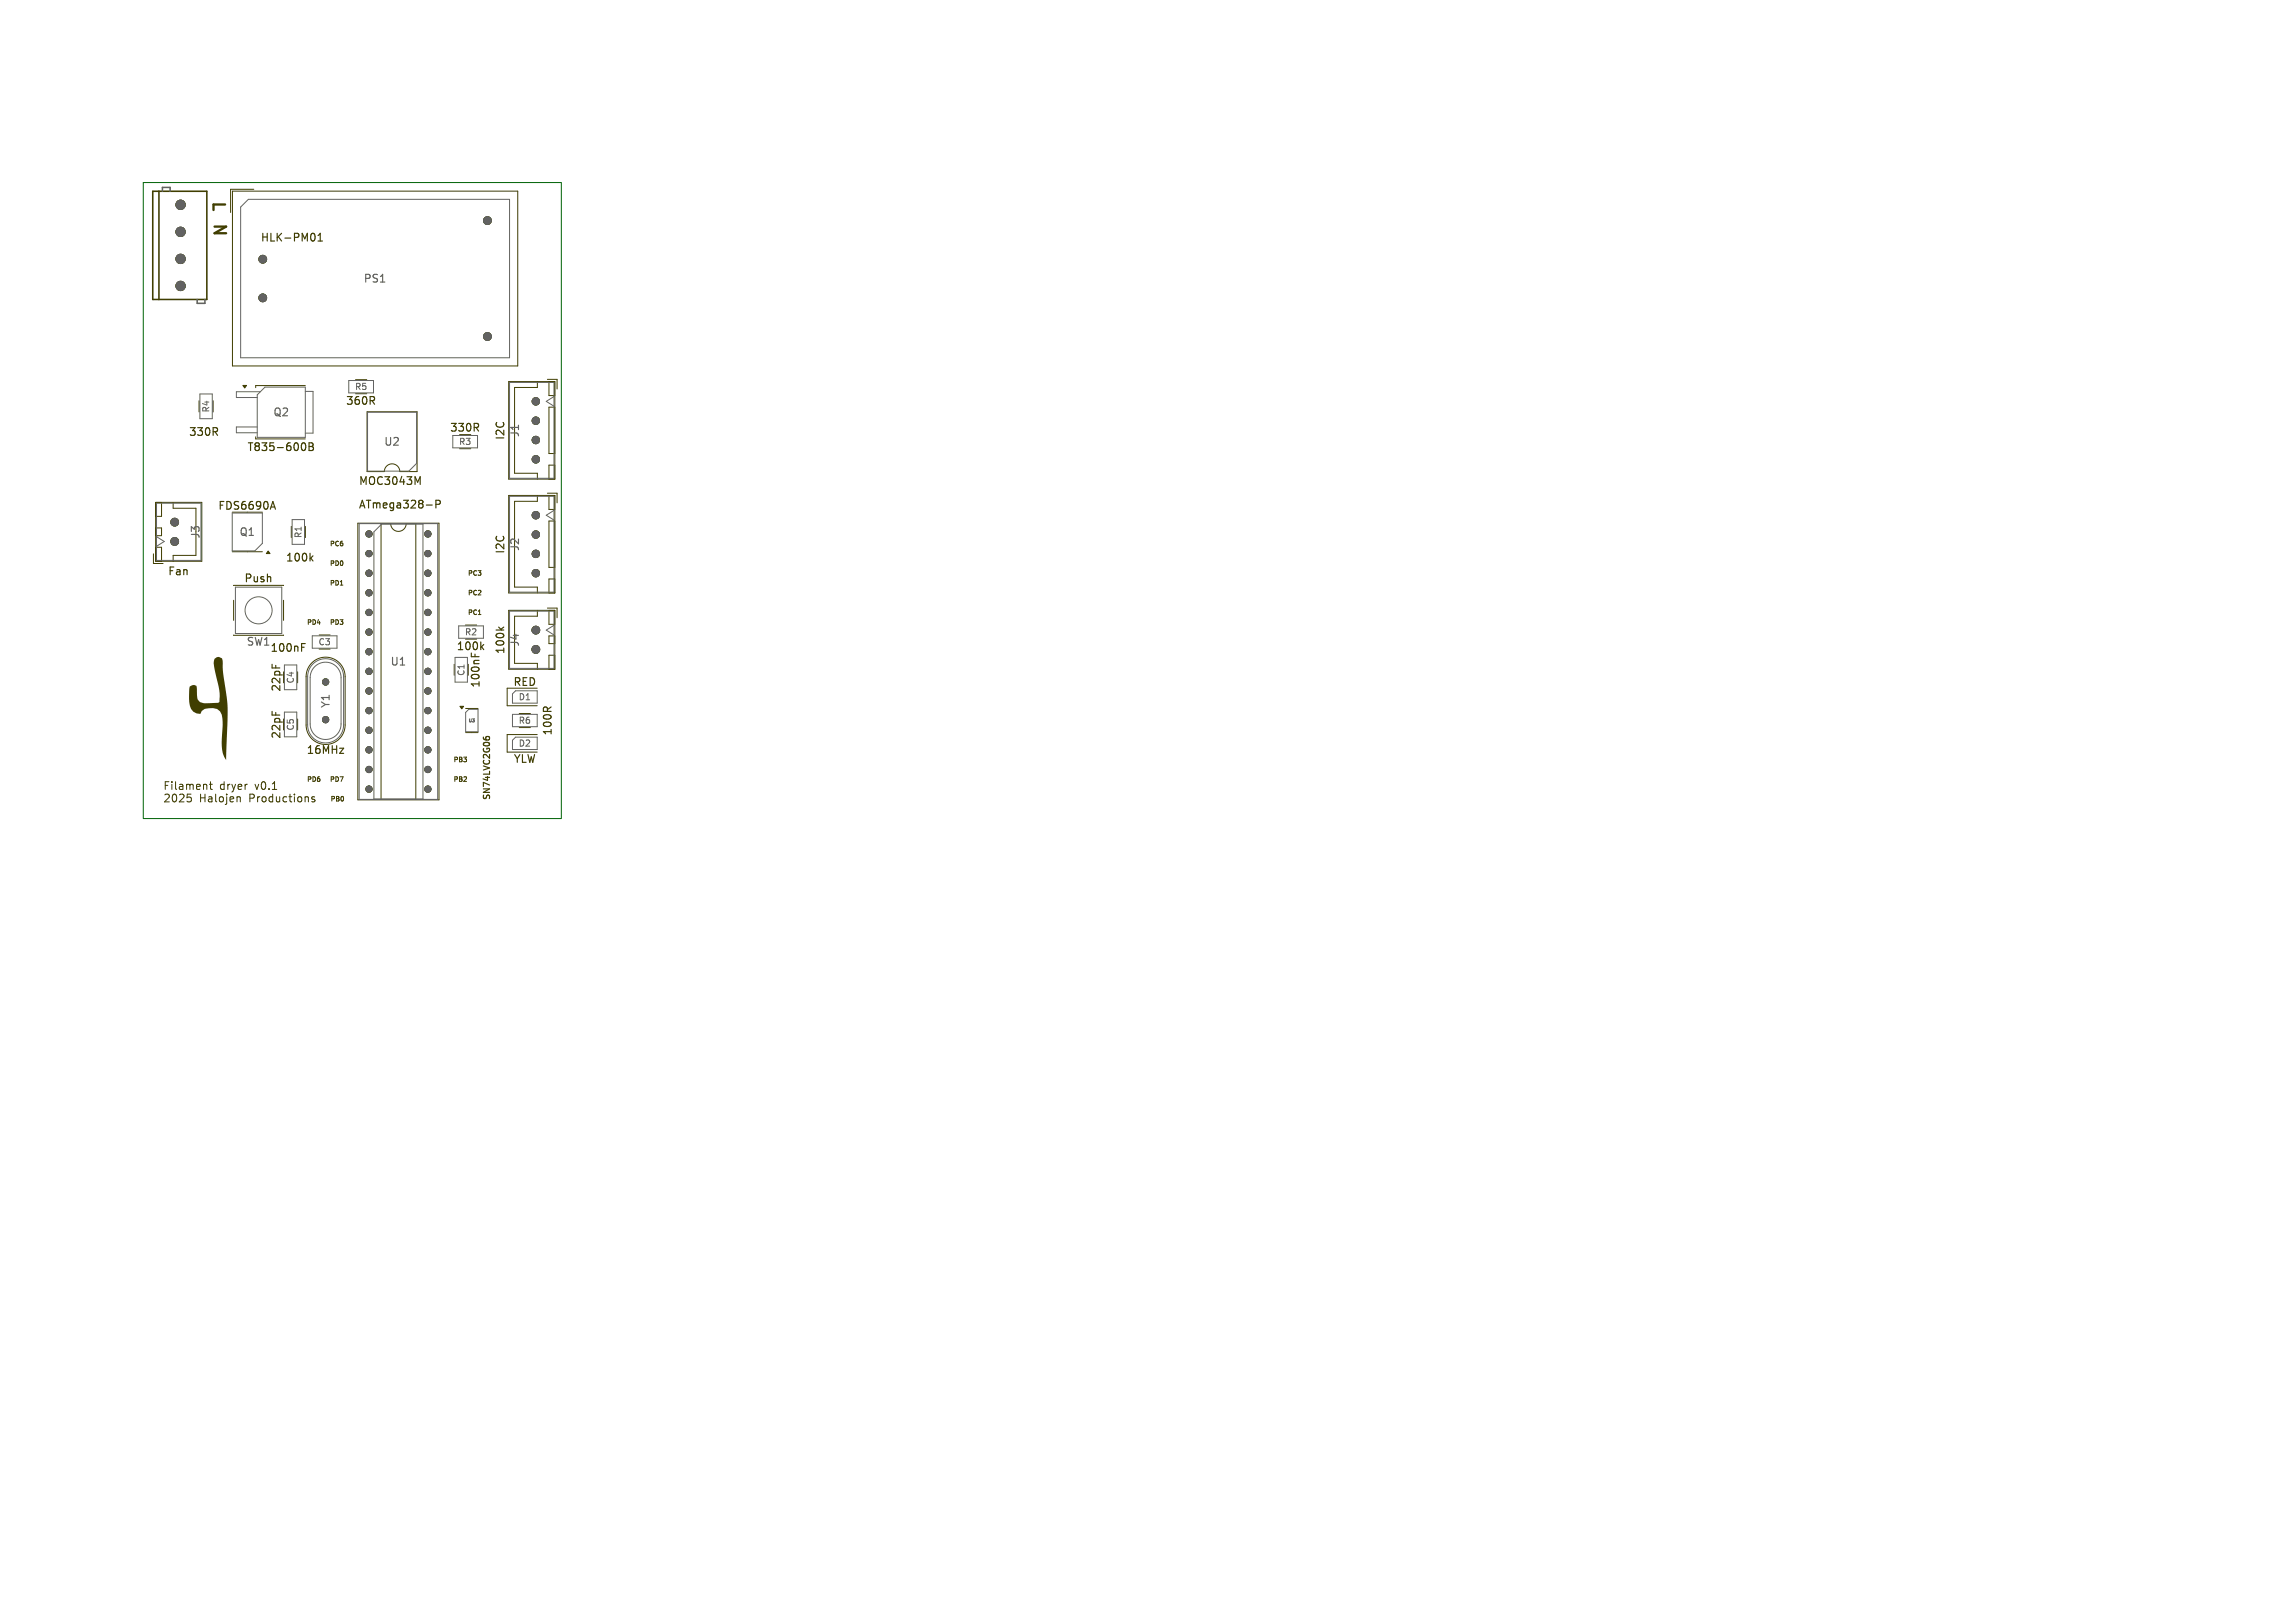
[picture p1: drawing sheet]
<svg xmlns="http://www.w3.org/2000/svg" width="297mm" height="210mm" viewBox="0 0 297 210" stroke-linecap="round" stroke-linejoin="round" font-family="sans-serif">
<defs><g id="words">
<g font-size="2.1" fill="#403e00">
<text x="27.4" y="25.9" transform="rotate(90 27.4 25.9)">L</text>
<text x="29.5" y="30.7" transform="rotate(-90 29.5 30.7)">N</text>
</g>
<g font-size="1.4" fill="#403e00">
<text x="33.6" y="31.5">HLK-PM01</text>
<text x="44.7" y="52.6">360R</text>
<text x="24.4" y="56.6">330R</text>
<text x="31.9" y="58.6">T835-600B</text>
<text x="58.1" y="56.1">330R</text>
<text x="65.5" y="57" transform="rotate(-90 65.5 57)">I2C</text>
<text x="46.3" y="63">MOC3043M</text>
<text x="28.1" y="66.2">FDS6690A</text>
<text x="46.3" y="66">ATmega328-P</text>
<text x="65.5" y="71.8" transform="rotate(-90 65.5 71.8)">I2C</text>
<text x="21.7" y="74.6">Fan</text>
<text x="31.5" y="75.5">Push</text>
<text x="36.9" y="72.9">100k</text>
<text x="34.9" y="84.5">100nF</text>
<text x="36.5" y="89.6" transform="rotate(-90 36.5 89.6)">22pF</text>
<text x="59" y="84.3">100k</text>
<text x="62.3" y="89.1" transform="rotate(-90 62.3 89.1)">100nF</text>
<text x="65.5" y="84.7" transform="rotate(-90 65.5 84.7)">100k</text>
<text x="66.3" y="89">RED</text>
<text x="36.5" y="95.7" transform="rotate(-90 36.5 95.7)">22pF</text>
<text x="71.6" y="95.3" transform="rotate(-90 71.6 95.3)">100R</text>
<text x="39.6" y="97.8">16MHz</text>
<text x="66.4" y="98.9">YLW</text>
<text x="21.1" y="102.3">Filament</text>
<text x="21.1" y="103.9">2025</text>
<text x="25.8" y="103.9">Halojen</text>
<text x="28.4" y="102.3">dryer</text>
<text x="32.2" y="103.9">Productions</text>
<text x="33" y="102.3">v0.1</text>
</g>
<g font-size="1.4" fill="#626262">
<text x="47" y="36.8">PS1</text>
<text x="35.3" y="54.1">Q2</text>
<text x="49.6" y="57.9">U2</text>
<text x="67.4" y="56.7" transform="rotate(-90 67.4 56.7)">J1</text>
<text x="26" y="69.8" transform="rotate(-90 26 69.8)">J3</text>
<text x="30.9" y="69.5">Q1</text>
<text x="67.4" y="71.4" transform="rotate(-90 67.4 71.4)">J2</text>
<text x="31.8" y="83.7">SW1</text>
<text x="67.4" y="83.8" transform="rotate(-90 67.4 83.8)">J4</text>
<text x="50.4" y="86.3">U1</text>
<text x="42.9" y="91.7" transform="rotate(-90 42.9 91.7)">Y1</text>
</g>
<g font-size="1.1" fill="#626262">
<text x="27.3" y="53.5" transform="rotate(-90 27.3 53.5)">R4</text>
<text x="45.9" y="50.6">R5</text>
<text x="59.3" y="57.7">R3</text>
<text x="39.2" y="69.7" transform="rotate(-90 39.2 69.7)">R1</text>
<text x="41.1" y="83.7">C3</text>
<text x="60.1" y="82.4">R2</text>
<text x="38.2" y="88.5" transform="rotate(-90 38.2 88.5)">C4</text>
<text x="60.3" y="87.5" transform="rotate(-90 60.3 87.5)">C1</text>
<text x="38.2" y="94.6" transform="rotate(-90 38.2 94.6)">C5</text>
<text x="67" y="93.8">R6</text>
<text x="67" y="90.8">D1</text>
<text x="67" y="96.8">D2</text>
</g>
<text font-size="1.1" fill="#403e00" x="63.6" y="103.6" transform="rotate(-90 63.6 103.6)">SN74LVC2G06</text>
<g font-size=".8" fill="#403e00">
<text x="42.6" y="70.8">PC6</text>
<text x="42.6" y="75.9">PD1</text>
<text x="42.6" y="73.3">PD0</text>
<text x="60.5" y="77.2">PC2</text>
<text x="60.5" y="74.6">PC3</text>
<text x="39.7" y="81">PD4</text>
<text x="42.6" y="81">PD3</text>
<text x="60.5" y="79.7">PC1</text>
<text x="39.7" y="101.3">PD6</text>
<text x="42.6" y="101.3">PD7</text>
<text x="58.6" y="98.7">PB3</text>
<text x="58.6" y="101.3">PB2</text>
<text x="42.7" y="103.8">PB0</text>
</g>
<text font-size=".6" fill="#626262" x="60.6" y="93.5">U3</text>
</g></defs>
<path d="M18.5 23.6h54.1v82.3h-54.1z" fill="none" stroke="#006307" stroke-width=".13"/>
<g fill="#006307" stroke="#006307" stroke-width=".13">
<circle cx="22.6" cy="70.1" r=".5"/>
<circle cx="22.6" cy="67.6" r=".5"/>
<circle cx="69.3" cy="51.9" r=".48"/>
<circle cx="69.3" cy="54.4" r=".47"/>
<circle cx="69.3" cy="56.9" r=".48"/>
<circle cx="69.3" cy="59.4" r=".47"/>
<circle cx="69.3" cy="81.5" r=".5"/>
<circle cx="69.3" cy="84" r=".5"/>
<circle cx="42.1" cy="88.2" r=".4"/>
<circle cx="42.1" cy="93.1" r=".4"/>
<circle cx="23.4" cy="26.5" r=".6"/>
<circle cx="23.4" cy="30" r=".6"/>
<circle cx="23.4" cy="33.5" r=".6"/>
<circle cx="23.4" cy="37" r=".6"/>
<circle cx="69.3" cy="66.7" r=".48"/>
<circle cx="69.3" cy="69.2" r=".47"/>
<circle cx="69.3" cy="71.7" r=".48"/>
<circle cx="69.3" cy="74.2" r=".47"/>
<circle cx="34" cy="33.5" r=".5"/>
<circle cx="34" cy="38.5" r=".5"/>
<circle cx="63.1" cy="28.5" r=".5"/>
<circle cx="63.1" cy="43.5" r=".5"/>
<circle cx="47.8" cy="69.1" r=".4"/>
<circle cx="47.8" cy="71.6" r=".4"/>
<circle cx="47.8" cy="74.2" r=".4"/>
<circle cx="47.8" cy="76.7" r=".4"/>
<circle cx="47.8" cy="79.2" r=".4"/>
<circle cx="47.8" cy="81.8" r=".4"/>
<circle cx="47.8" cy="84.3" r=".4"/>
<circle cx="47.8" cy="86.9" r=".4"/>
<circle cx="47.8" cy="89.4" r=".4"/>
<circle cx="47.8" cy="91.9" r=".4"/>
<circle cx="47.8" cy="94.5" r=".4"/>
<circle cx="47.8" cy="97" r=".4"/>
<circle cx="47.8" cy="99.6" r=".4"/>
<circle cx="47.8" cy="102.1" r=".4"/>
<circle cx="55.4" cy="102.1" r=".4"/>
<circle cx="55.4" cy="99.6" r=".4"/>
<circle cx="55.4" cy="97" r=".4"/>
<circle cx="55.4" cy="94.5" r=".4"/>
<circle cx="55.4" cy="91.9" r=".4"/>
<circle cx="55.4" cy="89.4" r=".4"/>
<circle cx="55.4" cy="86.9" r=".4"/>
<circle cx="55.4" cy="84.3" r=".4"/>
<circle cx="55.4" cy="81.8" r=".4"/>
<circle cx="55.4" cy="79.2" r=".4"/>
<circle cx="55.4" cy="76.7" r=".4"/>
<circle cx="55.4" cy="74.2" r=".4"/>
<circle cx="55.4" cy="71.6" r=".4"/>
<circle cx="55.4" cy="69.1" r=".4"/>
</g>
<path d="M27.8 85.3l.3-.3h.2l.4 .2 .1 1.5a33.1 33.1 0 0 1 .6 6.5l-.1 5.1a4.9 4.9 0 0 1-.6-3.4 7.4 7.4 0 0 0 0-2.5 1.3 1.3 0 0 0-1.7-.8 1.03 1.03 0 0 0-1.1 .8 1.56 1.56 0 0 1-1.4-1.9v-1.5a.61 .61 0 0 1 .9-.3l.1 .9a1.13 1.13 0 0 0 .9 1.4l1.8-.1 .2-.1a11.7 11.7 0 0 0-.6-4.1l-.1-.9z" fill="#403e00"/>
<g fill="none" stroke="#403e00" stroke-width=".13">
<path d="M30.1 24.7h36.9v22.7h-36.9zM32.8 24.5h-3v3M25.8 51.9v1.4M33.1 56.5v.3h6.4M39.5 49.9h-6.4v.3M46 49.1h1.5M47.5 53.3h6.5v7.7h-2.3a1 1 0 0 0-1-1 1 1 0 0 0-1 1h-2.2zM65.8 49.4h6v12.6h-6zM69.5 49.4v.7h-2.9v11.1h2.9v.8M70.8 49.1h1.3v1.2M71 49.4v1.8h.8M71.8 52.7h-.8v6h.8"/>
<path d="M19.9 71.7v1.2h1.2M20.1 65h6v7.6h-6zM20.2 65h.7v1.8h-.7M20.2 68.3h.7v1h-.7M20.2 70.8h.7v1.8h-.7M22.4 65v.8h3v6.1h-3v.7M30.1 71.4h3.9M30.2 75.8h6.5M30.2 77.7v2.6M36.7 77.7v2.6M37.7 68.1v1.5M39.5 68.1v1.5"/>
<path d="M46.3 67.7h10.5v35.8h-10.5zM49.3 67.8h1.3a1 1 0 0 0 1 1 1 1 0 0 0 1-1h1.2v35.6h-4.5zM65.8 64.1h6v12.6h-6zM65.8 79h6v7.6h-6zM69.5 64.1v.8h-2.9v11.1h2.9v.7M69.5 79v.7h-2.9v6.1h2.9v.8M70.8 63.8h1.3v1.3M70.8 78.7h1.3v1.2M71 64.1v1.8h.8M71 79v1.8h.8M71.8 60.2h-.8v1.8M71.8 67.4h-.8v6h.8"/>
<path d="M71.8 74.9h-.8v1.8h.8M30.2 82.2h6.5M39.6 93.8a2.53 2.53 0 0 0 2.5 2.5 2.53 2.53 0 0 0 2.6-2.5M39.6 93.8v-6.2a2.53 2.53 0 0 1 2.5-2.6 2.53 2.53 0 0 1 2.6 2.6v6.2M41.3 82.2h1.4M58.8 86v1.4M60.2 80.9h1.5M60.3 91.7h1.6M60.3 94.8h1.6M67.2 92.3h1.4M69.5 89.1h-3.9v2.2h3.9M69.5 95.1h-3.9v2.2h3.9"/>
<path d="M71.8 82.3h-.8v1h.8M71.8 84.8h-.8v1.8h.8M24.6 103.1l.2 .2v.3l-.2 .2M27.1 101.5h.4M27.2 101.1v.9l.3 .1M30.8 103.1l.3 .1v.6M40.7 103.1h-.2l-.2 .1 .1 .2 .3 .1v.2h-.4"/>
</g>
<g fill="none" stroke="#403e00" stroke-width=".15">
<path d="M40.6 30.2l.2 .4-.2 .5M41.2 31.2h.5M41.2 30.5l.2-.3v1M27.8 55.9l.4 .4M28.1 55.4v.4M39.2 57.3a.53 .53 0 0 1 .4 .5 .53 .53 0 0 1-.4 .5M40 57.3h.3l.2 .1v.2l-.2 .2a.27 .27 0 0 1 .3 .2 .27 .27 0 0 1-.2 .3h-.4zM40 57.8h.3M48.1 51.8l.4 .5M48.4 51.4v.3M61.6 55.3l.3 .5M61.9 54.9v.3"/>
<path d="M35.1 65.6h.5M35.3 64.9l.3 1M40.2 72.2l.3 .4M40.5 71.9l-.4 .4M54 62.4l.4-.7v1M55.2 65.4h.7M56.4 65.3l.5-.1 .1-.1-.1-.3-.1-.1h-.4v1M35.2 86v.4M35.2 92.1v.4M39 83.8h.4M39 83.3h.5M43.9 96.8h.6l-.6 .7h.6"/>
<path d="M61 84.5v.5M61.5 84.6v.4M62.3 83.7l.3 .4M62.6 95.4v.2M62.6 83.4l-.4 .4M62.9 95.7v-.3l.1-.1 .3 .1v.3M64.5 81.1l.4 .4M65.2 81.1l-.4 .3M70.4 91.5h.3M71.3 91.5l-.5 .3"/>
</g>
<path d="M19.8 24.8h7v14h-7zM20.6 24.8v14" fill="none" stroke="#403e00" stroke-width=".2"/>
<g fill="#403e00" stroke="#403e00" stroke-width=".13">
<path d="M31.4 49.9h.5l-.2 .3z"/>
<path d="M59.5 91.4h.5l-.2 .3z"/>
<path d="M34.7 71.3l.2 .3h-.4z"/>
<circle cx="22.6" cy="70.1" r=".5"/>
<circle cx="22.6" cy="67.6" r=".5"/>
<circle cx="69.3" cy="51.9" r=".48"/>
<circle cx="69.3" cy="54.4" r=".47"/>
<circle cx="69.3" cy="56.9" r=".48"/>
<circle cx="69.3" cy="59.4" r=".47"/>
<circle cx="69.3" cy="81.5" r=".5"/>
<circle cx="69.3" cy="84" r=".5"/>
<circle cx="42.1" cy="88.2" r=".4"/>
<circle cx="42.1" cy="93.1" r=".4"/>
<circle cx="23.4" cy="26.5" r=".6"/>
<circle cx="23.4" cy="30" r=".6"/>
<circle cx="23.4" cy="33.5" r=".6"/>
<circle cx="23.4" cy="37" r=".6"/>
<circle cx="69.3" cy="66.7" r=".48"/>
<circle cx="69.3" cy="69.2" r=".47"/>
<circle cx="69.3" cy="71.7" r=".48"/>
<circle cx="69.3" cy="74.2" r=".47"/>
<circle cx="34" cy="33.5" r=".5"/>
<circle cx="34" cy="38.5" r=".5"/>
<circle cx="63.1" cy="28.5" r=".5"/>
<circle cx="63.1" cy="43.5" r=".5"/>
<circle cx="47.8" cy="69.1" r=".4"/>
<circle cx="47.8" cy="71.6" r=".4"/>
<circle cx="47.8" cy="74.2" r=".4"/>
<circle cx="47.8" cy="76.7" r=".4"/>
<circle cx="47.8" cy="79.2" r=".4"/>
<circle cx="47.8" cy="81.8" r=".4"/>
<circle cx="47.8" cy="84.3" r=".4"/>
<circle cx="47.8" cy="86.9" r=".4"/>
<circle cx="47.8" cy="89.4" r=".4"/>
<circle cx="47.8" cy="91.9" r=".4"/>
<circle cx="47.8" cy="94.5" r=".4"/>
<circle cx="47.8" cy="97" r=".4"/>
<circle cx="47.8" cy="99.6" r=".4"/>
<circle cx="47.8" cy="102.1" r=".4"/>
<circle cx="55.4" cy="102.1" r=".4"/>
<circle cx="55.4" cy="99.6" r=".4"/>
<circle cx="55.4" cy="97" r=".4"/>
<circle cx="55.4" cy="94.5" r=".4"/>
<circle cx="55.4" cy="91.9" r=".4"/>
<circle cx="55.4" cy="89.4" r=".4"/>
<circle cx="55.4" cy="86.9" r=".4"/>
<circle cx="55.4" cy="84.3" r=".4"/>
<circle cx="55.4" cy="81.8" r=".4"/>
<circle cx="55.4" cy="79.2" r=".4"/>
<circle cx="55.4" cy="76.7" r=".4"/>
<circle cx="55.4" cy="74.2" r=".4"/>
<circle cx="55.4" cy="71.6" r=".4"/>
<circle cx="55.4" cy="69.1" r=".4"/>
</g>
<g fill="none" stroke="#626262" stroke-width=".13">
<path d="M31.1 26.8l1-1h33.8v20.5h-34.8zM25.9 51h1.6v3.2h-1.6zM33.3 55.2h-2.7v.8h2.7M33.3 51.1l1-1h5.2v6.5h-6.2zM33.7 50.7h-3.1v.7h2.7M39.5 50.6h1v5.4h-1M45.1 49.2h3.2v1.6h-3.2zM47.6 53.3h6.3v6.7l-1 1h-5.3zM58.6 56.4h3.2v1.6h-3.2zM65.9 49.5h5.8v12.4h-5.8zM71.7 51.3l-1 .6 1 .7M20.3 65.1h5.7v7.4h-5.7z"/>
<path d="M20.3 69.4l1 .7-1 .6M30.1 66.4h3.9v3.9l-1 1h-2.9zM30.5 76h6v6h-6zM37.8 67.2h1.6v3.2h-1.6zM46.5 67.8h10.1v35.6h-10.1zM48.4 68.8l1-1h5.3v35.6h-6.3zM65.9 64.2h5.8v12.4h-5.8zM65.9 79.1h5.8v7.4h-5.8zM71.7 66l-1 .7 1 .6M36.8 92.1h1.6v3.2h-1.6zM36.8 86h1.6v3.2h-1.6zM39.8 93.8a2.33 2.33 0 0 0 2.3 2.3 2.33 2.33 0 0 0 2.4-2.3"/>
<path d="M39.8 93.8v-6.2a2.33 2.33 0 0 1 2.3-2.4 2.33 2.33 0 0 1 2.4 2.4v6.2M40.4 82.3h3.2v1.6h-3.2zM40.7 86.3a2 2 0 0 1 2.2-.5 2 2 0 0 1 1.2 1.9v6a2 2 0 0 1-2 2 2 2 0 0 1-2-2v-6a2 2 0 0 1 .6-1.4zM58.9 85.1h1.6v3.2h-1.6zM59.4 81h3.2v1.6h-3.2zM60.3 92.2l.4-.4h1.2v2.9h-1.6zM66.3 92.4h3.2v1.6h-3.2zM66.7 89.4h2.8v1.6h-3.2v-1.2zM66.7 95.4h2.8v1.6h-3.2v-1.2zM71.7 80.9l-1 .6 1 .7"/>
<circle cx="23.4" cy="30" r=".42"/>
<circle cx="23.4" cy="33.5" r=".42"/>
<circle cx="23.4" cy="37" r=".43"/>
<circle cx="23.4" cy="26.5" r=".43"/>
<circle cx="33.5" cy="79" r="1.75"/>
</g>
<path d="M21 24.8v-.5h1v.5M25.5 38.8v.5h1v-.5" fill="none" stroke="#626262" stroke-width=".2"/>
<g fill="#626262" stroke="#626262" stroke-width=".13">
<circle cx="22.6" cy="70.1" r=".5"/>
<circle cx="22.6" cy="67.6" r=".5"/>
<circle cx="69.3" cy="51.9" r=".48"/>
<circle cx="69.3" cy="54.4" r=".47"/>
<circle cx="69.3" cy="56.9" r=".48"/>
<circle cx="69.3" cy="59.4" r=".47"/>
<circle cx="69.3" cy="81.5" r=".5"/>
<circle cx="69.3" cy="84" r=".5"/>
<circle cx="42.1" cy="88.2" r=".4"/>
<circle cx="42.1" cy="93.1" r=".4"/>
<circle cx="23.4" cy="26.5" r=".6"/>
<circle cx="23.4" cy="30" r=".6"/>
<circle cx="23.4" cy="33.5" r=".6"/>
<circle cx="23.4" cy="37" r=".6"/>
<circle cx="69.3" cy="66.7" r=".48"/>
<circle cx="69.3" cy="69.2" r=".47"/>
<circle cx="69.3" cy="71.7" r=".48"/>
<circle cx="69.3" cy="74.2" r=".47"/>
<circle cx="34" cy="33.5" r=".5"/>
<circle cx="34" cy="38.5" r=".5"/>
<circle cx="63.1" cy="28.5" r=".5"/>
<circle cx="63.1" cy="43.5" r=".5"/>
<circle cx="47.8" cy="69.1" r=".4"/>
<circle cx="47.8" cy="71.6" r=".4"/>
<circle cx="47.8" cy="74.2" r=".4"/>
<circle cx="47.8" cy="76.7" r=".4"/>
<circle cx="47.8" cy="79.2" r=".4"/>
<circle cx="47.8" cy="81.8" r=".4"/>
<circle cx="47.8" cy="84.3" r=".4"/>
<circle cx="47.8" cy="86.9" r=".4"/>
<circle cx="47.8" cy="89.4" r=".4"/>
<circle cx="47.8" cy="91.9" r=".4"/>
<circle cx="47.8" cy="94.5" r=".4"/>
<circle cx="47.8" cy="97" r=".4"/>
<circle cx="47.8" cy="99.6" r=".4"/>
<circle cx="47.8" cy="102.1" r=".4"/>
<circle cx="55.4" cy="102.1" r=".4"/>
<circle cx="55.4" cy="99.6" r=".4"/>
<circle cx="55.4" cy="97" r=".4"/>
<circle cx="55.4" cy="94.5" r=".4"/>
<circle cx="55.4" cy="91.9" r=".4"/>
<circle cx="55.4" cy="89.4" r=".4"/>
<circle cx="55.4" cy="86.9" r=".4"/>
<circle cx="55.4" cy="84.3" r=".4"/>
<circle cx="55.4" cy="81.8" r=".4"/>
<circle cx="55.4" cy="79.2" r=".4"/>
<circle cx="55.4" cy="76.7" r=".4"/>
<circle cx="55.4" cy="74.2" r=".4"/>
<circle cx="55.4" cy="71.6" r=".4"/>
<circle cx="55.4" cy="69.1" r=".4"/>
</g>
<use href="#words"/>
</svg>
